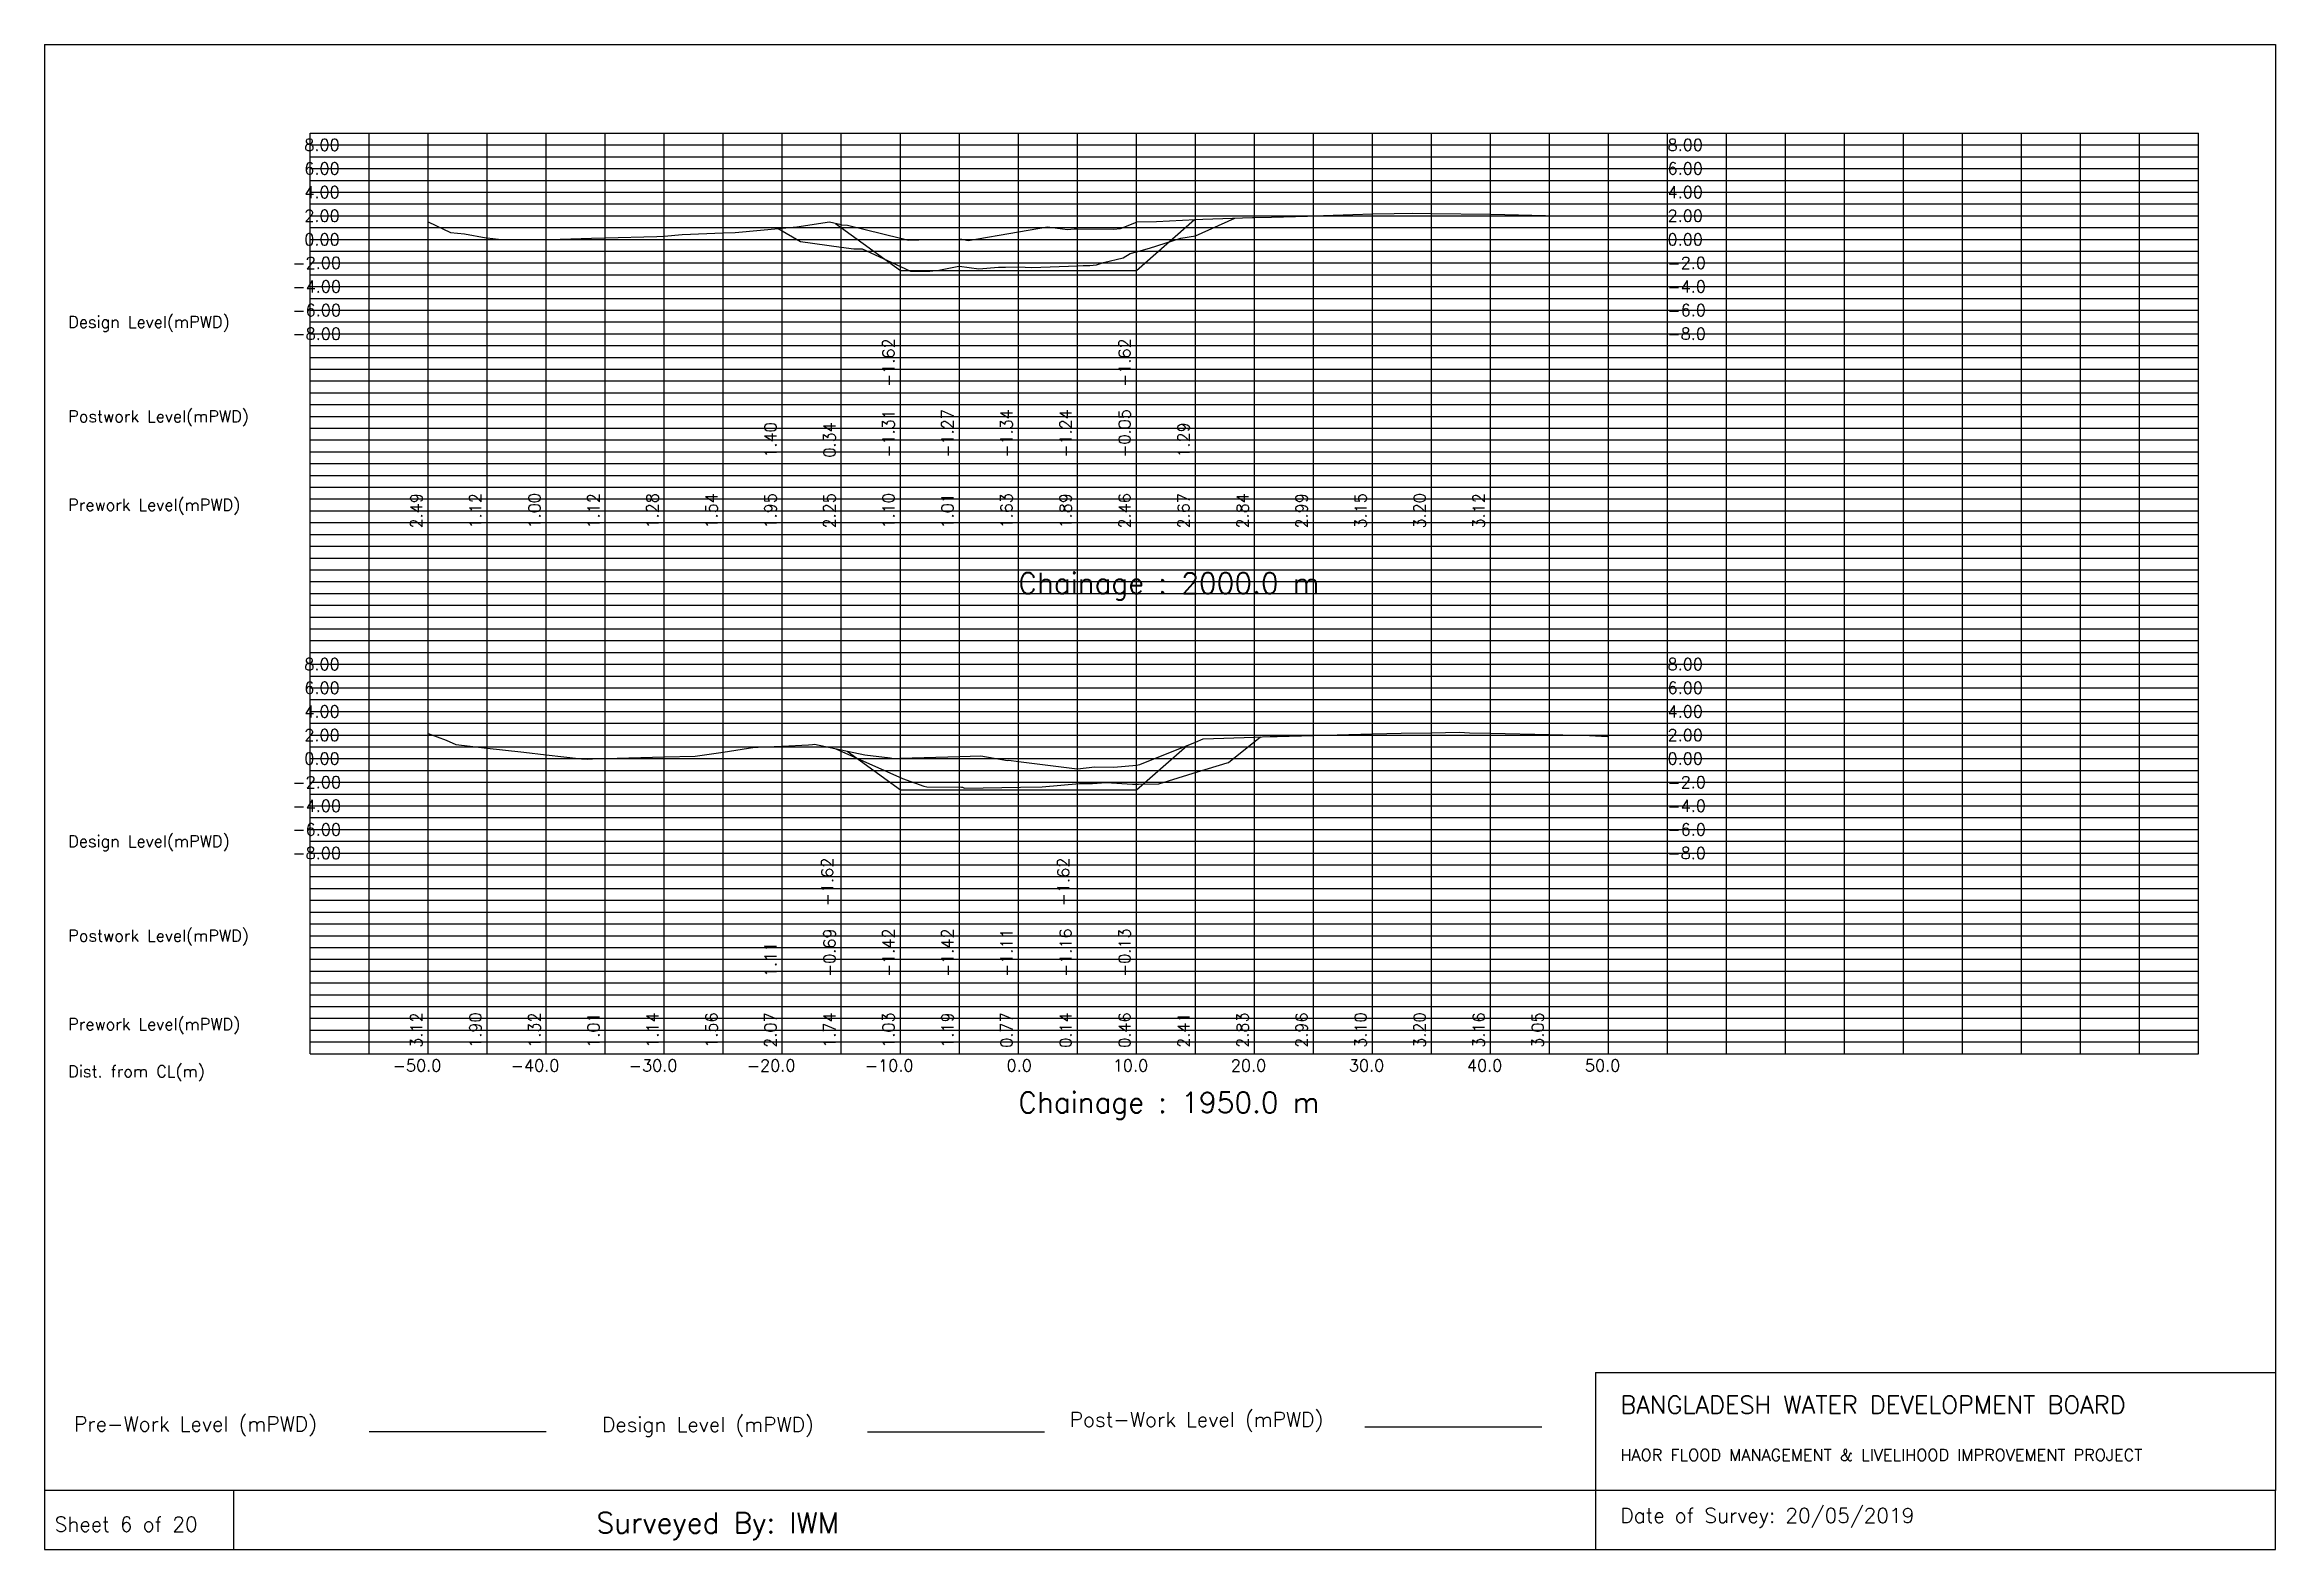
# Model space of a CAD drawing. Extents: x 0 to 189, y 0 to 128.
import ezdxf

# ---------------------------------------------------------------- set-up
doc = ezdxf.new("R2010")
doc.units = 0
doc.header["$MEASUREMENT"] = 0
doc.linetypes.add('1-1', pattern=[0])
for name, color, linetype in [('P1', 7, 'CONTINUOUS'), ('P15', 8, 'CONTINUOUS'), ('P2', 3, 'CONTINUOUS'), ('P3', 1, 'CONTINUOUS'), ('P6', 4, 'CONTINUOUS')]:
    doc.layers.add(name, color=color, linetype=linetype)
doc.styles.add('ROMAN_SIMPLEX', font='ROMANS')

msp = doc.modelspace()

# ---------------------------------------------------------------- linework, layer by layer
at = {"layer": 'P1'}
for p, q in [((0, 127.5), (0, 5)), ((0, 127.5), (189, 127.5)), ((189, 127.5), (189, 5)), ((131.4, 15), (131.4, 0)), ((131.4, 15), (189, 15)), ((16, 5), (16, 0))]:
    msp.add_line(p, q, dxfattribs=at)
at = {"layer": 'P1', "linetype": '1-1'}
msp.add_lwpolyline([(0, 0), (189, 0), (189, 5), (0, 5), (0, 0)], dxfattribs=at)
at = {"layer": 'P15', "linetype": '1-1'}
for points in [[(22.5, 120), (182.5, 120)], [(22.5, 42), (22.5, 120)], [(27.5, 42), (27.5, 120)], [(32.5, 42), (32.5, 120)], [(37.5, 42), (37.5, 120)], [(42.5, 42), (42.5, 120)], [(47.5, 42), (47.5, 120)], [(52.5, 42), (52.5, 120)], [(57.5, 42), (57.5, 120)], [(62.5, 42), (62.5, 120)], [(67.5, 42), (67.5, 120)], [(72.5, 42), (72.5, 120)], [(77.5, 42), (77.5, 120)], [(82.5, 42), (82.5, 120)], [(87.5, 42), (87.5, 120)], [(92.5, 42), (92.5, 120)], [(97.5, 42), (97.5, 120)], [(102.5, 42), (102.5, 120)], [(107.5, 42), (107.5, 120)], [(112.5, 42), (112.5, 120)], [(117.5, 42), (117.5, 120)], [(122.5, 42), (122.5, 120)], [(127.5, 42), (127.5, 120)], [(132.5, 42), (132.5, 120)], [(137.5, 42), (137.5, 120)], [(142.5, 42), (142.5, 120)], [(147.5, 42), (147.5, 120)], [(152.5, 42), (152.5, 120)], [(157.5, 42), (157.5, 120)], [(162.5, 42), (162.5, 120)], [(167.5, 42), (167.5, 120)], [(172.5, 42), (172.5, 120)], [(177.5, 42), (177.5, 120)], [(182.5, 42), (182.5, 120)], [(22.5, 119), (182.5, 119)], [(22.5, 118), (182.5, 118)], [(22.5, 117), (182.5, 117)], [(22.5, 116), (182.5, 116)], [(22.5, 115), (182.5, 115)], [(22.5, 114), (182.5, 114)], [(22.5, 113), (182.5, 113)], [(22.5, 112), (182.5, 112)], [(22.5, 111), (182.5, 111)], [(22.5, 110), (182.5, 110)], [(22.5, 109), (182.5, 109)], [(22.5, 108), (182.5, 108)], [(22.5, 107), (182.5, 107)], [(22.5, 106), (182.5, 106)], [(22.5, 105), (182.5, 105)], [(22.5, 104), (182.5, 104)], [(22.5, 103), (182.5, 103)], [(22.5, 102), (182.5, 102)], [(22.5, 101), (182.5, 101)], [(22.5, 100), (182.5, 100)], [(22.5, 99), (182.5, 99)], [(22.5, 98), (182.5, 98)], [(22.5, 97), (182.5, 97)], [(22.5, 96), (182.5, 96)], [(22.5, 95), (182.5, 95)], [(22.5, 94), (182.5, 94)], [(22.5, 93), (182.5, 93)], [(22.5, 92), (182.5, 92)], [(22.5, 91), (182.5, 91)], [(22.5, 90), (182.5, 90)], [(22.5, 89), (182.5, 89)], [(22.5, 88), (182.5, 88)], [(22.5, 87), (182.5, 87)], [(22.5, 86), (182.5, 86)], [(22.5, 85), (182.5, 85)], [(22.5, 84), (182.5, 84)], [(22.5, 83), (182.5, 83)], [(22.5, 82), (182.5, 82)], [(22.5, 81), (182.5, 81)], [(22.5, 80), (182.5, 80)], [(22.5, 79), (182.5, 79)], [(22.5, 78), (182.5, 78)], [(22.5, 77), (182.5, 77)], [(22.5, 76), (182.5, 76)], [(22.5, 75), (182.5, 75)], [(22.5, 74), (182.5, 74)], [(22.5, 73), (182.5, 73)], [(22.5, 72), (182.5, 72)], [(22.5, 71), (182.5, 71)], [(22.5, 70), (182.5, 70)], [(22.5, 69), (182.5, 69)], [(22.5, 68), (182.5, 68)], [(22.5, 67), (182.5, 67)], [(22.5, 66), (182.5, 66)], [(22.5, 65), (182.5, 65)], [(22.5, 64), (182.5, 64)], [(22.5, 63), (182.5, 63)], [(22.5, 62), (182.5, 62)], [(22.5, 61), (182.5, 61)], [(22.5, 60), (182.5, 60)], [(22.5, 59), (182.5, 59)], [(22.5, 58), (182.5, 58)], [(22.5, 57), (182.5, 57)], [(22.5, 56), (182.5, 56)], [(22.5, 55), (182.5, 55)], [(22.5, 54), (182.5, 54)], [(22.5, 53), (182.5, 53)], [(22.5, 52), (182.5, 52)], [(22.5, 51), (182.5, 51)], [(22.5, 50), (182.5, 50)], [(22.5, 49), (182.5, 49)], [(22.5, 48), (182.5, 48)], [(22.5, 47), (182.5, 47)], [(22.5, 46), (182.5, 46)], [(22.5, 45), (182.5, 45)], [(22.5, 44), (182.5, 44)], [(22.5, 43), (182.5, 43)], [(22.5, 42), (182.5, 42)]]:
    msp.add_lwpolyline(points, dxfattribs=at)
at = {"layer": 'P2'}
msp.add_line((27.5, 10), (42.5, 10), dxfattribs=at)
at = {"layer": 'P2', "linetype": '1-1'}
for points in [[(32.5, 112.49), (34.4, 111.59), (35.58, 111.46), (37.4, 111.13), (37.5, 111.12), (38.46, 111.01), (42.5, 111), (42.8, 111), (46.33, 111.09), (47.5, 111.12), (51.86, 111.23), (52.5, 111.28), (54.01, 111.42), (57.5, 111.54), (57.51, 111.54), (58.52, 111.59), (62.5, 111.95), (63.72, 112.06), (66.49, 112.47), (67.5, 112.25), (67.51, 112.24), (68.03, 112.19), (72.5, 111.1), (73.16, 110.94), (74.99, 110.99), (77.5, 111.01), (77.71, 111.01), (78.25, 110.91), (82.5, 111.63), (84.98, 112.05), (86.66, 111.84), (87.23, 111.9), (87.5, 111.89), (90.56, 111.86), (91.14, 111.91), (92.5, 112.46), (92.55, 112.48), (94.2, 112.52), (97.5, 112.67), (98.12, 112.7), (102.34, 112.84), (102.5, 112.84), (103.95, 112.89), (106.99, 112.97), (107.5, 112.99), (112.5, 113.15), (114.35, 113.2), (115.92, 113.22), (117.5, 113.2), (122.5, 113.12), (123.72, 113.11), (127.16, 113.03)], [(32.5, 69.12), (34.02, 68.57), (34.83, 68.19), (37.5, 67.9), (40.34, 67.59), (40.59, 67.54), (42.5, 67.32), (45.49, 66.97), (46, 66.96), (46.42, 66.98), (47.5, 67.01), (50.51, 67.1), (52.5, 67.14), (55.11, 67.2), (57.5, 67.56), (60.18, 67.97), (60.45, 67.97), (62.5, 68.07), (64.71, 68.18), (65.06, 68.21), (65.24, 68.24), (67.5, 67.74), (69.5, 67.31), (71.65, 67.08), (71.91, 67.02), (72.5, 67.03), (77.5, 67.19), (79.32, 67.24), (81.59, 66.85), (81.69, 66.87), (82.5, 66.77), (87.49, 66.14), (87.5, 66.14), (88.98, 66.3), (90.58, 66.27), (92.5, 66.46), (92.8, 66.49), (97.5, 68.41), (98.17, 68.69), (102.5, 68.83), (103.83, 68.87), (104.43, 68.88), (107.5, 68.96), (112.5, 69.1), (114.92, 69.16), (117.5, 69.2), (119.88, 69.23), (120.73, 69.2), (122.5, 69.16), (127.5, 69.05), (130.88, 68.97), (132.42, 68.88)]]:
    msp.add_lwpolyline(points, dxfattribs=at)
at = {"layer": 'P3'}
msp.add_line((69.72, 9.96), (84.72, 9.96), dxfattribs=at)
at = {"layer": 'P3', "linetype": '1-1'}
for points in [[(67, 112.35), (72.5, 108.37), (77.5, 108.37), (82.5, 108.37), (87.5, 108.37), (92.5, 108.37), (97.41, 112.67)], [(68, 67.63), (72.5, 64.37), (77.5, 64.37), (82.5, 64.37), (87.5, 64.37), (92.5, 64.37), (96.79, 68.12)]]:
    msp.add_lwpolyline(points, dxfattribs=at)
at = {"layer": 'P6'}
msp.add_line((111.85, 10.38), (126.85, 10.38), dxfattribs=at)
at = {"layer": 'P6', "linetype": '1-1'}
for points in [[(62.15, 111.92), (64.05, 110.83), (67.5, 110.34), (68.56, 110.2), (69.27, 110.19), (72.5, 108.69), (73.37, 108.29), (74.99, 108.31), (75.77, 108.39), (77.47, 108.73), (77.5, 108.73), (79.16, 108.49), (80.83, 108.63), (81.4, 108.65), (82.5, 108.66), (83.65, 108.62), (87.5, 108.76), (87.98, 108.78), (88.55, 108.79), (89.13, 108.83), (89.71, 109.03), (91.37, 109.42), (91.96, 109.8), (92.5, 109.95), (93.61, 110.25), (96.26, 111.09), (97.5, 111.29), (100.85, 112.79)], [(67.04, 67.84), (72.69, 65.31), (74.5, 64.66), (74.75, 64.62), (77.69, 64.58), (77.78, 64.58), (77.93, 64.51), (82.69, 64.58), (84.51, 64.6), (87.69, 64.89), (88.77, 64.9), (89.94, 64.98), (92.17, 64.84), (92.69, 64.84), (94.41, 64.86), (97.69, 65.87), (100.19, 66.64), (100.3, 66.68), (103.01, 68.85)]]:
    msp.add_lwpolyline(points, dxfattribs=at)

# ---------------------------------------------------------------- texts
at = {"layer": 'P1', "style": 'ROMAN_SIMPLEX'}
for s, height, rotation, p in [('8.00', 1, 360, (22, 118.5)), ('8.00', 1, 360, (137.5, 118.5)), ('6.00', 1, 360, (22, 116.5)), ('6.00', 1, 360, (137.5, 116.5)), ('4.00', 1, 360, (22, 114.5)), ('4.00', 1, 360, (137.5, 114.5)), ('2.00', 1, 360, (22, 112.5)), ('2.00', 1, 360, (137.5, 112.5)), ('0.00', 1, 360, (22, 110.5)), ('0.00', 1, 360, (137.5, 110.5)), ('-2.00', 1, 360, (21, 108.5)), ('-2.0', 1, 360, (137.5, 108.5)), ('-4.00', 1, 360, (21, 106.5)), ('-4.0', 1, 360, (137.5, 106.5)), ('Design Level(mPWD)', 1, 360, (2, 103.5)), ('-6.00', 1, 360, (21, 104.5)), ('-6.0', 1, 360, (137.5, 104.5)), ('-8.00', 1, 360, (21, 102.5)), ('-1.62', 1, 90, (72, 98.5)), ('-1.62', 1, 90, (92, 98.5)), ('-8.0', 1, 360, (137.5, 102.5)), ('Postwork Level(mPWD)', 1, 360, (2, 95.5)), ('-1.27', 1, 90, (77, 92.5)), ('-1.34', 1, 90, (82, 92.5)), ('-1.24', 1, 90, (87, 92.5)), ('-0.05', 1, 90, (92, 92.5)), ('1.40', 1, 90, (62, 92.5)), ('0.34', 1, 90, (67, 92.5)), ('-1.31', 1, 90, (72, 92.5)), ('1.29', 1, 90, (97, 92.5)), ('Prework Level(mPWD)', 1, 360, (2, 88)), ('2.49', 1, 90, (32, 86.5)), ('1.12', 1, 90, (37, 86.5)), ('1.00', 1, 90, (42, 86.5)), ('1.12', 1, 90, (47, 86.5)), ('1.28', 1, 90, (52, 86.5)), ('1.54', 1, 90, (57, 86.5)), ('1.95', 1, 90, (62, 86.5)), ('2.25', 1, 90, (67, 86.5)), ('1.10', 1, 90, (72, 86.5)), ('1.01', 1, 90, (77, 86.5)), ('1.63', 1, 90, (82, 86.5)), ('1.89', 1, 90, (87, 86.5)), ('2.46', 1, 90, (92, 86.5)), ('2.67', 1, 90, (97, 86.5)), ('2.84', 1, 90, (102, 86.5)), ('2.99', 1, 90, (107, 86.5)), ('3.15', 1, 90, (112, 86.5)), ('3.20', 1, 90, (117, 86.5)), ('3.12', 1, 90, (122, 86.5)), ('Chainage : 2000.0 m', 1.75, 360, (82.5, 81)), ('8.00', 1, 360, (22, 74.5)), ('8.00', 1, 360, (137.5, 74.5)), ('6.00', 1, 360, (22, 72.5)), ('6.00', 1, 360, (137.5, 72.5)), ('4.00', 1, 360, (22, 70.5)), ('4.00', 1, 360, (137.5, 70.5)), ('2.00', 1, 360, (22, 68.5)), ('2.00', 1, 360, (137.5, 68.5)), ('0.00', 1, 360, (22, 66.5)), ('0.00', 1, 360, (137.5, 66.5)), ('-2.00', 1, 360, (21, 64.5)), ('-2.0', 1, 360, (137.5, 64.5)), ('-4.00', 1, 360, (21, 62.5)), ('-4.0', 1, 360, (137.5, 62.5)), ('Design Level(mPWD)', 1, 360, (2, 59.5)), ('-6.00', 1, 360, (21, 60.5)), ('-6.0', 1, 360, (137.5, 60.5)), ('-8.00', 1, 360, (21, 58.5)), ('-8.0', 1, 360, (137.5, 58.5)), ('-1.62', 1, 90, (66.81, 54.5)), ('-1.62', 1, 90, (86.81, 54.5)), ('Postwork Level(mPWD)', 1, 360, (2, 51.5)), ('1.11', 1, 90, (62, 48.5)), ('-0.69', 1, 90, (67, 48.5)), ('-1.42', 1, 90, (72, 48.5)), ('-1.42', 1, 90, (77, 48.5)), ('-1.11', 1, 90, (82, 48.5)), ('-1.16', 1, 90, (87, 48.5)), ('-0.13', 1, 90, (92, 48.5)), ('3.12', 1, 90, (32, 42.5)), ('1.90', 1, 90, (37, 42.5)), ('1.32', 1, 90, (42, 42.5)), ('1.14', 1, 90, (52, 42.5)), ('1.56', 1, 90, (57, 42.5)), ('2.07', 1, 90, (62, 42.5)), ('1.74', 1, 90, (67, 42.5)), ('1.03', 1, 90, (72, 42.5)), ('0.77', 1, 90, (82, 42.5)), ('0.14', 1, 90, (87, 42.5)), ('0.46', 1, 90, (92, 42.5)), ('2.83', 1, 90, (102, 42.5)), ('2.96', 1, 90, (107, 42.5)), ('3.10', 1, 90, (112, 42.5)), ('3.20', 1, 90, (117, 42.5)), ('3.16', 1, 90, (122, 42.5)), ('3.05', 1, 90, (127, 42.5)), ('Prework Level(mPWD)', 1, 360, (2, 44)), ('1.01', 1, 90, (47, 42.5)), ('1.19', 1, 90, (77, 42.5)), ('2.41', 1, 90, (97, 42.5)), ('Dist. from CL(m)', 1, 360, (2, 40)), ('-50.0', 1, 360, (29.5, 40.5)), ('-40.0', 1, 360, (39.5, 40.5)), ('-30.0', 1, 360, (49.5, 40.5)), ('-20.0', 1, 360, (59.5, 40.5)), ('-10.0', 1, 360, (69.5, 40.5)), ('0.0', 1, 360, (81.5, 40.5)), ('10.0', 1, 360, (90.5, 40.5)), ('20.0', 1, 360, (100.5, 40.5)), ('30.0', 1, 360, (110.5, 40.5)), ('40.0', 1, 360, (120.5, 40.5)), ('50.0', 1, 360, (130.5, 40.5)), ('Chainage : 1950.0 m', 1.75, 360, (82.5, 37)), (' Sheet 6 of 20', 1.25, 360, (0, 1.5))]:
    msp.add_text(s, height=height, rotation=rotation, dxfattribs=at).set_placement(p)
for s, height, p in [('Pre-Work Level (mPWD)', 1.25, (2.5, 10)), ('Design Level (mPWD)', 1.25, (47.22, 9.96)), ('Post-Work Level (mPWD)', 1.25, (86.85, 10.38)), ('BANGLADESH WATER DEVELOPMENT BOARD', 1.5, (133.5, 11.5)), ('HAOR FLOOD MANAGEMENT & LIVELIHOOD IMPROVEMENT PROJECT', 1, (133.5, 7.5)), ('Surveyed By: IWM ', 1.75, (46.75, 1.38)), ('Date of Survey: 20/05/2019', 1.25, (133.5, 2.25))]:
    msp.add_text(s, height=height, dxfattribs=at).set_placement(p)

doc.saveas('drawing.dxf')
